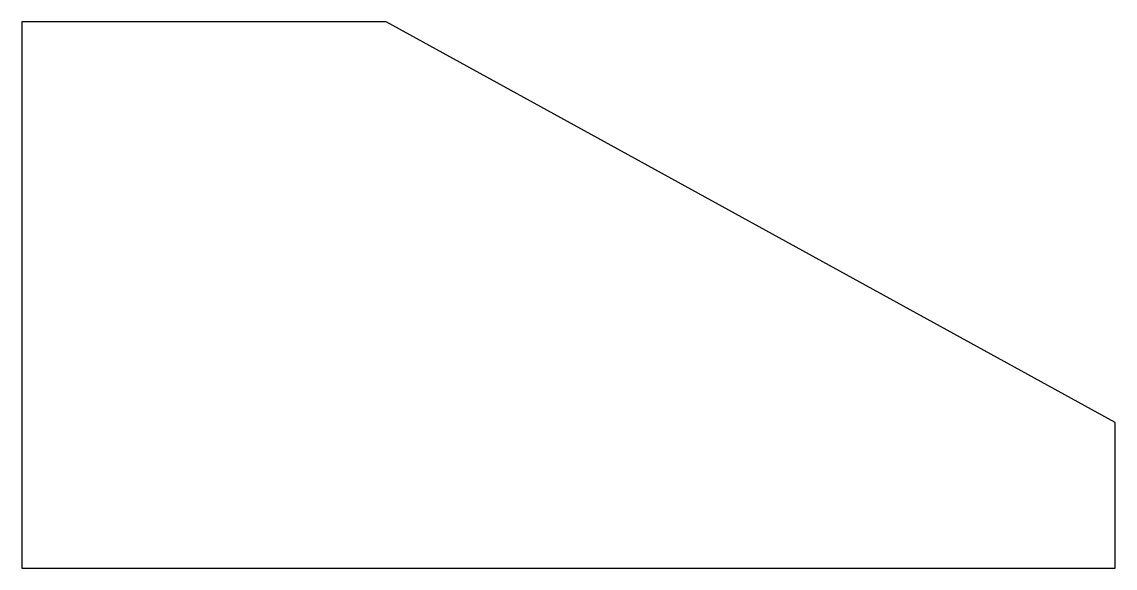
# Model space of a CAD drawing. Header units: millimetres. Extents: x 50 to 350, y 50 to 200.
import ezdxf

# ---------------------------------------------------------------- set-up
doc = ezdxf.new("R2010")
doc.units = ezdxf.units.MM

msp = doc.modelspace()

# ---------------------------------------------------------------- linework, layer by layer
for p, q in [((150, 200), (50, 200)), ((50, 200), (50, 50)), ((350, 90), (150, 200)), ((350, 50), (350, 90)), ((50, 50), (350, 50))]:
    msp.add_line(p, q)

doc.saveas('drawing.dxf')
